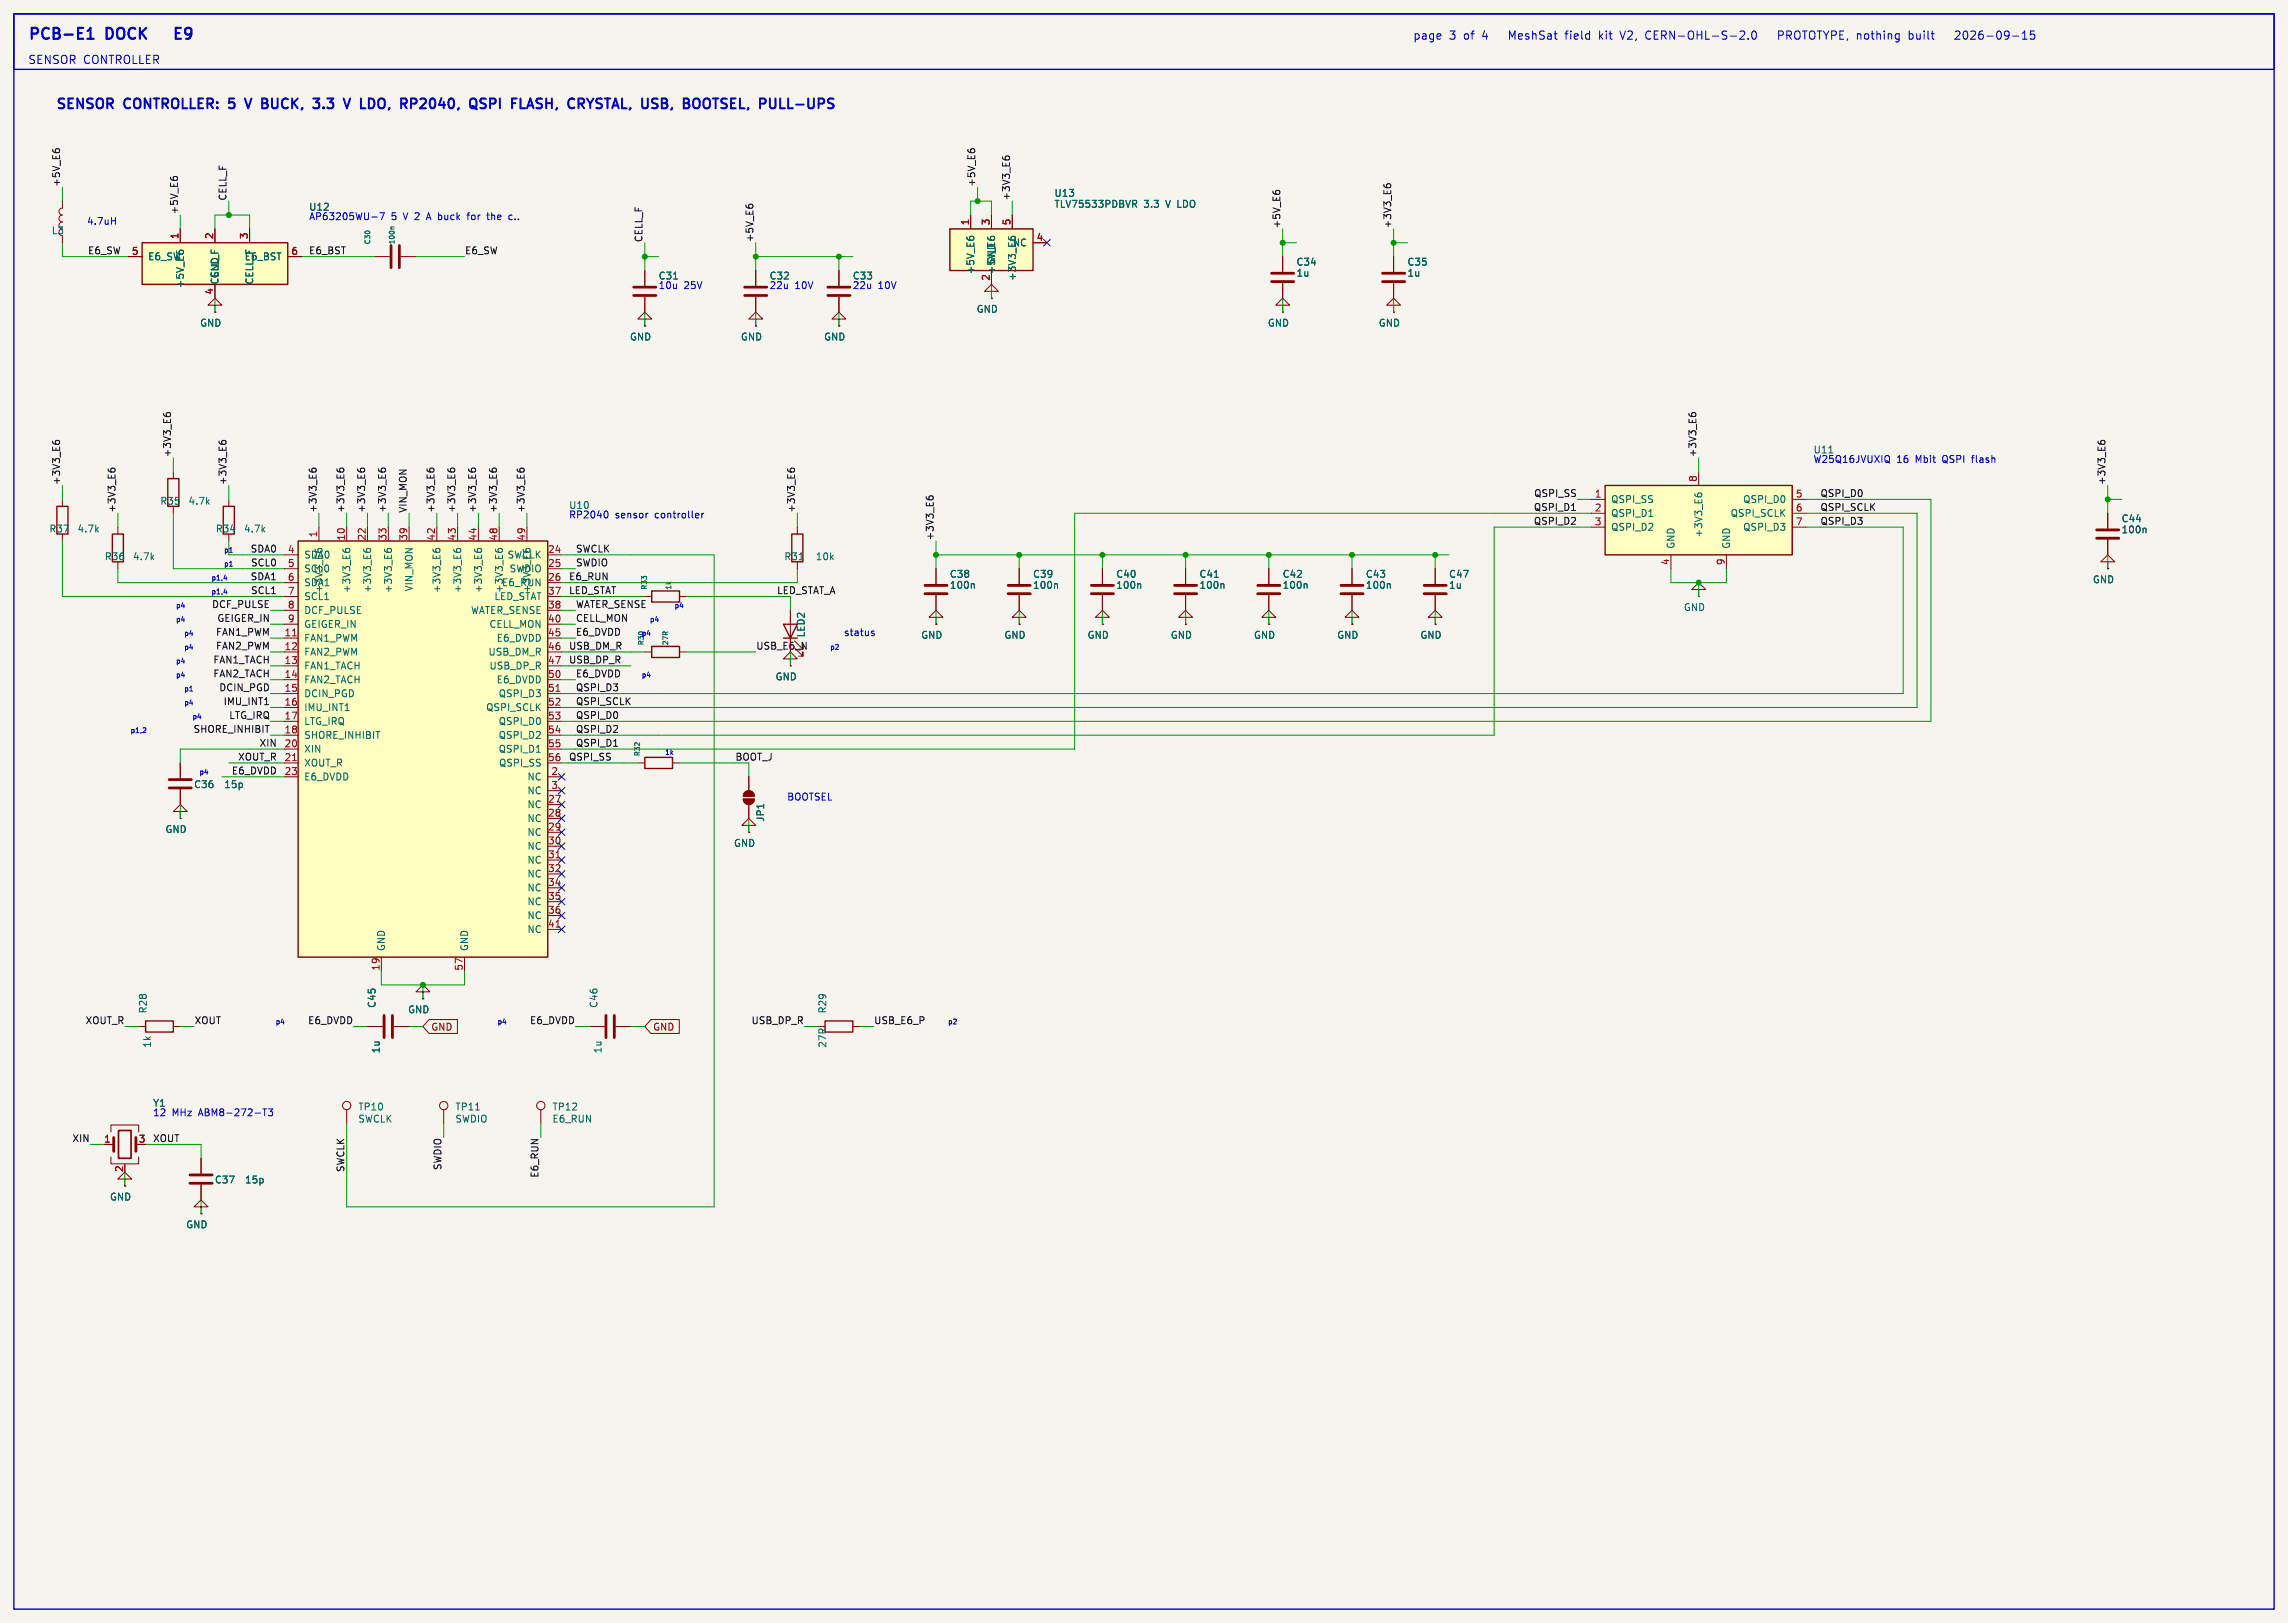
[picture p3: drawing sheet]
<svg xmlns="http://www.w3.org/2000/svg" width="419mm" height="297mm" viewBox="0 0 419 297" stroke-linecap="round" stroke-linejoin="round" font-family="sans-serif">
<defs><g id="words">
<g font-size="2.8" fill="#0000c2">
<text x="5.1" y="7.4">PCB-E1</text>
<text x="19.6" y="7.4">DOCK</text>
<text x="34.7" y="7.4">E9</text>
</g>
<g font-size="2.5" fill="#0000c2">
<text x="10.2" y="20.1">SENSOR</text>
<text x="22.9" y="20.1">CONTROLLER: 5</text>
<text x="46.6" y="20.1">V</text>
<text x="50.2" y="20.1">BUCK,</text>
<text x="60.5" y="20.1">3.3</text>
<text x="66.9" y="20.1">V</text>
<text x="70.5" y="20.1">LDO,</text>
<text x="78.6" y="20.1">RP2040,</text>
<text x="92" y="20.1">QSPI</text>
<text x="100.3" y="20.1">FLASH,</text>
<text x="111.4" y="20.1">CRYSTAL, USB,</text>
<text x="133.9" y="20.1">BOOTSEL,</text>
<text x="148.6" y="20.1">PULL-UPS</text>
</g>
<g font-size="2.1" fill="#0000c2">
<text x="5.1" y="11.8">SENSOR CONTROLLER</text>
<text x="258.8" y="7.4">page</text>
<text x="265.4" y="7.4">3</text>
<text x="268.2" y="7.4">of</text>
<text x="271.7" y="7.4">4</text>
<text x="277" y="7.4">MeshSat</text>
<text x="287.5" y="7.4">field</text>
<text x="293.8" y="7.4">kit</text>
<text x="297.9" y="7.4">V2,</text>
<text x="302.6" y="7.4">CERN-OHL-S-2.0</text>
<text x="327.4" y="7.4">PROTOTYPE, nothing</text>
<text x="351.6" y="7.4">built</text>
<text x="360.6" y="7.4">2026-09-15</text>
</g>
<g font-size="1.8" fill="#0f0f0f">
<text x="11.1" y="34.3" transform="rotate(-90 11.1 34.3)">+5V_E6</text>
<text x="178.7" y="34.3" transform="rotate(-90 178.7 34.3)">+5V_E6</text>
<text x="32.7" y="39.4" transform="rotate(-90 32.7 39.4)">+5V_E6</text>
<text x="41.6" y="36.8" transform="rotate(-90 41.6 36.8)">CELL_F</text>
<text x="185.1" y="36.8" transform="rotate(-90 185.1 36.8)">+3V3_E6</text>
<text x="234.6" y="41.9" transform="rotate(-90 234.6 41.9)">+5V_E6</text>
<text x="254.9" y="41.9" transform="rotate(-90 254.9 41.9)">+3V3_E6</text>
<text x="16" y="46.6">E6_SW</text>
<text x="56.5" y="46.6">E6_BST</text>
<text x="85.1" y="46.6">E6_SW</text>
<text x="117.8" y="44.5" transform="rotate(-90 117.8 44.5)">CELL_F</text>
<text x="138.1" y="44.5" transform="rotate(-90 138.1 44.5)">+5V_E6</text>
<text x="31.4" y="83.8" transform="rotate(-90 31.4 83.8)">+3V3_E6</text>
<text x="310.8" y="83.8" transform="rotate(-90 310.8 83.8)">+3V3_E6</text>
<text x="11.1" y="88.9" transform="rotate(-90 11.1 88.9)">+3V3_E6</text>
<text x="41.6" y="88.9" transform="rotate(-90 41.6 88.9)">+3V3_E6</text>
<text x="385.7" y="88.9" transform="rotate(-90 385.7 88.9)">+3V3_E6</text>
<text x="21.2" y="94" transform="rotate(-90 21.2 94)">+3V3_E6</text>
<text x="58.1" y="94" transform="rotate(-90 58.1 94)">+3V3_E6</text>
<text x="63.2" y="94" transform="rotate(-90 63.2 94)">+3V3_E6</text>
<text x="67" y="94" transform="rotate(-90 67 94)">+3V3_E6</text>
<text x="70.8" y="94" transform="rotate(-90 70.8 94)">+3V3_E6</text>
<text x="74.6" y="94" transform="rotate(-90 74.6 94)">VIN_MON</text>
<text x="79.7" y="94" transform="rotate(-90 79.7 94)">+3V3_E6</text>
<text x="83.5" y="94" transform="rotate(-90 83.5 94)">+3V3_E6</text>
<text x="87.3" y="94" transform="rotate(-90 87.3 94)">+3V3_E6</text>
<text x="91.1" y="94" transform="rotate(-90 91.1 94)">+3V3_E6</text>
<text x="96.2" y="94" transform="rotate(-90 96.2 94)">+3V3_E6</text>
<text x="145.7" y="94" transform="rotate(-90 145.7 94)">+3V3_E6</text>
<text x="280.9" y="93.6">QSPI_D1</text>
<text x="280.9" y="91.1">QSPI_SS</text>
<text x="333.4" y="91.1">QSPI_D0</text>
<text x="333.4" y="93.6">QSPI_SCLK</text>
<text x="45.8" y="101.3">SDA0</text>
<text x="105.4" y="101.3">SWCLK</text>
<text x="171.1" y="99.1" transform="rotate(-90 171.1 99.1)">+3V3_E6</text>
<text x="280.9" y="96.2">QSPI_D2</text>
<text x="333.4" y="96.2">QSPI_D3</text>
<text x="45.8" y="106.3">SDA1</text>
<text x="45.9" y="103.8">SCL0</text>
<text x="104.1" y="106.3">E6_RUN</text>
<text x="105.4" y="103.8">SWDIO</text>
<text x="38.7" y="111.4">DCF_PULSE</text>
<text x="39.7" y="114">GEIGER_IN</text>
<text x="45.9" y="108.9">SCL1</text>
<text x="104.1" y="108.9">LED_STAT</text>
<text x="105.4" y="111.4">WATER_SENSE</text>
<text x="105.4" y="114">CELL_MON</text>
<text x="39.5" y="116.5">FAN1_PWM</text>
<text x="39.5" y="119">FAN2_PWM</text>
<text x="104.1" y="119">USB_DM_R</text>
<text x="105.4" y="116.5">E6_DVDD</text>
<text x="138.4" y="119">USB_E6_N</text>
<text x="39" y="121.6">FAN1_TACH</text>
<text x="39" y="124.1">FAN2_TACH</text>
<text x="104.1" y="121.6">USB_DP_R</text>
<text x="105.4" y="124.1">E6_DVDD</text>
<text x="40.1" y="126.7">DCIN_PGD</text>
<text x="40.9" y="129.2">IMU_INT1</text>
<text x="41.9" y="131.7">LTG_IRQ</text>
<text x="105.4" y="131.7">QSPI_D0</text>
<text x="105.4" y="129.2">QSPI_SCLK</text>
<text x="105.4" y="126.7">QSPI_D3</text>
<text x="35.4" y="134.3">SHORE_INHIBIT</text>
<text x="47.5" y="136.8">XIN</text>
<text x="105.4" y="134.3">QSPI_D2</text>
<text x="105.4" y="136.8">QSPI_D1</text>
<text x="42.4" y="141.9">E6_DVDD</text>
<text x="43.5" y="139.4">XOUT_R</text>
<text x="104.1" y="139.4">QSPI_SS</text>
<text x="15.6" y="187.6">XOUT_R</text>
<text x="35.6" y="187.6">XOUT</text>
<text x="56.3" y="187.6">E6_DVDD</text>
<text x="97" y="187.6">E6_DVDD</text>
<text x="137.6" y="187.6">USB_DP_R</text>
<text x="160" y="187.6">USB_E6_P</text>
<text x="13.2" y="209.2">XIN</text>
<text x="27.9" y="209.2">XOUT</text>
<text x="63.2" y="214.7" transform="rotate(-90 63.2 214.7)">SWCLK</text>
<text x="80.9" y="214.3" transform="rotate(-90 80.9 214.3)">SWDIO</text>
<text x="98.7" y="215.7" transform="rotate(-90 98.7 215.7)">E6_RUN</text>
</g>
<g font-size="1.8" fill="#0000c2">
<text x="15.8" y="41.3">4.7uH</text>
<text x="56.5" y="40.4">AP63205WU-7</text>
<text x="71.7" y="40.4">5</text>
<text x="74" y="40.4">V 2</text>
<text x="78.7" y="40.4">A buck</text>
<text x="86.5" y="40.4">for</text>
<text x="90.4" y="40.4">the</text>
<text x="94.5" y="40.4">c..</text>
<text x="120.5" y="53">10u</text>
<text x="125.3" y="53">25V</text>
<text x="140.9" y="53">22u</text>
<text x="145.6" y="53">10V</text>
<text x="156.1" y="53">22u</text>
<text x="160.8" y="53">10V</text>
<text x="332.1" y="83.2">U11</text>
<text x="332.1" y="84.8">W25Q16JVUXIQ</text>
<text x="347.4" y="84.8">16</text>
<text x="351" y="84.8">Mbit</text>
<text x="356.1" y="84.8">QSPI</text>
<text x="361.7" y="84.8">flash</text>
<text x="104.1" y="95">RP2040</text>
<text x="104.1" y="93.4">U10</text>
<text x="112.7" y="95">sensor</text>
<text x="120.1" y="95">controller</text>
<text x="154.5" y="116.6">status</text>
<text x="144.1" y="146.7">BOOTSEL</text>
<text x="27.9" y="204.5">12</text>
<text x="31.5" y="204.5">MHz</text>
<text x="36.5" y="204.5">ABM8-272-T3</text>
</g>
<g font-size="1.8" fill="#006464">
<text x="56.5" y="38.8">U12</text>
<text x="193" y="36.2">U13</text>
<text x="193" y="38.2">TLV75533PDBVR</text>
<text x="209.5" y="38.2">3.3</text>
<text x="213.7" y="38.2">V LDO</text>
<text x="9.4" y="43.1">L3</text>
<text x="27" y="47.9">E6_SW</text>
<text x="44.7" y="47.9">E6_BST</text>
<text x="185.4" y="45.3">NC</text>
<text x="33.9" y="52.9" transform="rotate(-90 33.9 52.9)">+5V_E6</text>
<text x="40.2" y="52.2" transform="rotate(-90 40.2 52.2)">CELL_F</text>
<text x="40.2" y="51.1" transform="rotate(-90 40.2 51.1)">GND</text>
<text x="46.6" y="52.2" transform="rotate(-90 46.6 52.2)">CELL_F</text>
<text x="120.5" y="51.4">C31</text>
<text x="140.9" y="51.4">C32</text>
<text x="156.1" y="51.4">C33</text>
<text x="178.7" y="50.3" transform="rotate(-90 178.7 50.3)">+5V_E6</text>
<text x="182.5" y="50.3" transform="rotate(-90 182.5 50.3)">+5V_E6</text>
<text x="182.5" y="48.5" transform="rotate(-90 182.5 48.5)">GND</text>
<text x="186.3" y="51.5" transform="rotate(-90 186.3 51.5)">+3V3_E6</text>
<text x="237.4" y="50.9">1u</text>
<text x="237.4" y="48.8">C34</text>
<text x="257.7" y="50.9">1u</text>
<text x="257.7" y="48.8">C35</text>
<text x="178.8" y="57.5">GND</text>
<text x="36.6" y="60">GND</text>
<text x="115.3" y="62.5">GND</text>
<text x="135.6" y="62.5">GND</text>
<text x="150.9" y="62.5">GND</text>
<text x="232.1" y="60">GND</text>
<text x="252.5" y="60">GND</text>
<text x="29.3" y="92.6">R35</text>
<text x="34.4" y="92.6">4.7k</text>
<text x="295" y="92.3">QSPI_SS</text>
<text x="295" y="94.8">QSPI_D1</text>
<text x="316.9" y="94.8">QSPI_SCLK</text>
<text x="319.2" y="92.3">QSPI_D0</text>
<text x="388.5" y="95.8">C44</text>
<text x="8.9" y="97.7">R37</text>
<text x="14.1" y="97.7">4.7k</text>
<text x="39.4" y="97.7">R34</text>
<text x="44.6" y="97.7">4.7k</text>
<text x="295" y="97.4">QSPI_D2</text>
<text x="306.9" y="100.6" transform="rotate(-90 306.9 100.6)">GND</text>
<text x="312" y="98.5" transform="rotate(-90 312 98.5)">+3V3_E6</text>
<text x="317.1" y="100.6" transform="rotate(-90 317.1 100.6)">GND</text>
<text x="319.2" y="97.4">QSPI_D3</text>
<text x="388.5" y="97.8">100n</text>
<text x="19.1" y="102.8">R36</text>
<text x="24.3" y="102.8">4.7k</text>
<text x="55.6" y="102.5">SDA0</text>
<text x="55.6" y="105">SCL0</text>
<text x="55.6" y="107.5">SDA1</text>
<text x="91.9" y="107.5">E6_RUN</text>
<text x="92.9" y="102.5">SWCLK</text>
<text x="93.2" y="105">SWDIO</text>
<text x="143.6" y="102.8">R31</text>
<text x="149.3" y="102.8">10k</text>
<text x="173.9" y="106">C38</text>
<text x="189.1" y="106">C39</text>
<text x="204.4" y="106">C40</text>
<text x="219.6" y="106">C41</text>
<text x="234.8" y="106">C42</text>
<text x="250.1" y="106">C43</text>
<text x="265.3" y="106">C47</text>
<text x="383.3" y="107">GND</text>
<text x="55.6" y="110.1">SCL1</text>
<text x="55.6" y="112.6">DCF_PULSE</text>
<text x="64.4" y="108.7" transform="rotate(-90 64.4 108.7)">+3V3_E6</text>
<text x="68.2" y="108.7" transform="rotate(-90 68.2 108.7)">+3V3_E6</text>
<text x="72" y="108.7" transform="rotate(-90 72 108.7)">+3V3_E6</text>
<text x="75.8" y="108.4" transform="rotate(-90 75.8 108.4)">VIN_MON</text>
<text x="80.9" y="108.7" transform="rotate(-90 80.9 108.7)">+3V3_E6</text>
<text x="84.7" y="108.7" transform="rotate(-90 84.7 108.7)">+3V3_E6</text>
<text x="86.2" y="112.6">WATER_SENSE</text>
<text x="88.5" y="108.7" transform="rotate(-90 88.5 108.7)">+3V3_E6</text>
<text x="90.5" y="110.1">LED_STAT</text>
<text x="92.3" y="108.7" transform="rotate(-90 92.3 108.7)">+3V3_E6</text>
<text x="173.9" y="108">100n</text>
<text x="189.1" y="108">100n</text>
<text x="204.4" y="108">100n</text>
<text x="219.6" y="108">100n</text>
<text x="234.8" y="108">100n</text>
<text x="250.1" y="108">100n</text>
<text x="265.3" y="108">1u</text>
<text x="308.3" y="112.1">GND</text>
<text x="55.6" y="115.2">GEIGER_IN</text>
<text x="55.6" y="117.7">FAN1_PWM</text>
<text x="89.6" y="115.2">CELL_MON</text>
<text x="90.9" y="117.7">E6_DVDD</text>
<text x="147.6" y="116.8" transform="rotate(-90 147.6 116.8)">LED2</text>
<text x="168.6" y="117.2">GND</text>
<text x="183.9" y="117.2">GND</text>
<text x="199.1" y="117.2">GND</text>
<text x="214.4" y="117.2">GND</text>
<text x="229.6" y="117.2">GND</text>
<text x="244.8" y="117.2">GND</text>
<text x="260.1" y="117.2">GND</text>
<text x="55.6" y="120.2">FAN2_PWM</text>
<text x="55.6" y="122.8">FAN1_TACH</text>
<text x="55.6" y="125.3">FAN2_TACH</text>
<text x="89.4" y="120.2">USB_DM_R</text>
<text x="89.6" y="122.8">USB_DP_R</text>
<text x="90.9" y="125.3">E6_DVDD</text>
<text x="142" y="124.8">GND</text>
<text x="55.6" y="127.9">DCIN_PGD</text>
<text x="55.6" y="130.4">IMU_INT1</text>
<text x="89" y="130.4">QSPI_SCLK</text>
<text x="91.2" y="127.9">QSPI_D3</text>
<text x="55.6" y="132.9">LTG_IRQ</text>
<text x="55.6" y="135.5">SHORE_INHIBIT</text>
<text x="91.2" y="132.9">QSPI_D0</text>
<text x="91.2" y="135.5">QSPI_D2</text>
<text x="55.6" y="138">XIN</text>
<text x="55.6" y="140.6">XOUT_R</text>
<text x="55.6" y="143.1">E6_DVDD</text>
<text x="91.2" y="138">QSPI_D1</text>
<text x="91.3" y="140.6">QSPI_SS</text>
<text x="96.5" y="143.1">NC</text>
<text x="35.5" y="144.5">C36</text>
<text x="41" y="144.5">15p</text>
<text x="96.5" y="145.6">NC</text>
<text x="96.5" y="148.2">NC</text>
<text x="30.2" y="152.7">GND</text>
<text x="96.5" y="150.7">NC</text>
<text x="96.5" y="153.3">NC</text>
<text x="96.5" y="155.8">NC</text>
<text x="134.3" y="155.3">GND</text>
<text x="140.2" y="150.6" transform="rotate(-90 140.2 150.6)">JP1</text>
<text x="96.5" y="158.3">NC</text>
<text x="96.5" y="160.9">NC</text>
<text x="96.5" y="163.4">NC</text>
<text x="96.5" y="166">NC</text>
<text x="96.5" y="168.5">NC</text>
<text x="96.5" y="171">NC</text>
<text x="70.7" y="174.2" transform="rotate(-90 70.7 174.2)">GND</text>
<text x="86" y="174.2" transform="rotate(-90 86 174.2)">GND</text>
<text x="27.1" y="185.7" transform="rotate(-90 27.1 185.7)">R28</text>
<text x="69" y="184.7" transform="rotate(-90 69 184.7)">C45</text>
<text x="74.7" y="185.7">GND</text>
<text x="109.6" y="184.7" transform="rotate(-90 109.6 184.7)">C46</text>
<text x="151.5" y="185.7" transform="rotate(-90 151.5 185.7)">R29</text>
<text x="27.8" y="192" transform="rotate(-90 27.8 192)">1k</text>
<text x="151.5" y="192" transform="rotate(-90 151.5 192)">27R</text>
<text x="69.7" y="193" transform="rotate(-90 69.7 193)">1u</text>
<text x="110.4" y="193" transform="rotate(-90 110.4 193)">1u</text>
<text x="27.9" y="202.8">Y1</text>
<text x="65.5" y="203.5">TP10</text>
<text x="83.3" y="203.5">TP11</text>
<text x="101.1" y="203.5">TP12</text>
<text x="65.5" y="205.7">SWCLK</text>
<text x="83.3" y="205.7">SWDIO</text>
<text x="101.1" y="205.7">E6_RUN</text>
<text x="20" y="220">GND</text>
<text x="39.3" y="216.9">C37</text>
<text x="44.8" y="216.9">15p</text>
<text x="34" y="225.1">GND</text>
</g>
<g font-size="1.8" fill="#a90000">
<text x="177.5" y="41.3" transform="rotate(-90 177.5 41.3)">1</text>
<text x="181.4" y="41.3" transform="rotate(-90 181.4 41.3)">3</text>
<text x="185.2" y="41.3" transform="rotate(-90 185.2 41.3)">5</text>
<text x="24.1" y="46.7">5</text>
<text x="32.8" y="43.9" transform="rotate(-90 32.8 43.9)">1</text>
<text x="39.1" y="43.9" transform="rotate(-90 39.1 43.9)">2</text>
<text x="45.5" y="43.9" transform="rotate(-90 45.5 43.9)">3</text>
<text x="53.3" y="46.7">6</text>
<text x="189.8" y="44.2">4</text>
<text x="181.4" y="51.5" transform="rotate(-90 181.4 51.5)">2</text>
<text x="39.1" y="54" transform="rotate(-90 39.1 54)">4</text>
<text x="310.9" y="88.3" transform="rotate(-90 310.9 88.3)">8</text>
<text x="292" y="91.2">1</text>
<text x="292" y="93.7">2</text>
<text x="328.9" y="91.2">5</text>
<text x="328.9" y="93.7">6</text>
<text x="52.6" y="101.3">4</text>
<text x="58.2" y="98.5" transform="rotate(-90 58.2 98.5)">1</text>
<text x="63.2" y="99.1" transform="rotate(-90 63.2 99.1)">10</text>
<text x="67.1" y="99.1" transform="rotate(-90 67.1 99.1)">22</text>
<text x="70.9" y="99.1" transform="rotate(-90 70.9 99.1)">33</text>
<text x="74.7" y="99.1" transform="rotate(-90 74.7 99.1)">39</text>
<text x="79.8" y="99.1" transform="rotate(-90 79.8 99.1)">42</text>
<text x="83.6" y="99.1" transform="rotate(-90 83.6 99.1)">43</text>
<text x="87.4" y="99.1" transform="rotate(-90 87.4 99.1)">44</text>
<text x="91.2" y="99.1" transform="rotate(-90 91.2 99.1)">48</text>
<text x="96.3" y="99.1" transform="rotate(-90 96.3 99.1)">49</text>
<text x="100.3" y="101.3">24</text>
<text x="292" y="96.3">3</text>
<text x="328.9" y="96.3">7</text>
<text x="52.6" y="103.9">5</text>
<text x="52.6" y="106.4">6</text>
<text x="100.3" y="103.9">25</text>
<text x="100.3" y="106.4">26</text>
<text x="305.8" y="103.6" transform="rotate(-90 305.8 103.6)">4</text>
<text x="316" y="103.6" transform="rotate(-90 316 103.6)">9</text>
<text x="52.6" y="109">7</text>
<text x="52.6" y="111.5">8</text>
<text x="100.3" y="109">37</text>
<text x="100.3" y="111.5">38</text>
<text x="52" y="116.6">11</text>
<text x="52" y="119.1">12</text>
<text x="52.6" y="114">9</text>
<text x="100.3" y="114">40</text>
<text x="100.3" y="116.6">45</text>
<text x="100.3" y="119.1">46</text>
<text x="52" y="121.7">13</text>
<text x="52" y="124.2">14</text>
<text x="100.3" y="121.7">47</text>
<text x="100.3" y="124.2">50</text>
<text x="52" y="126.7">15</text>
<text x="52" y="129.3">16</text>
<text x="52" y="131.8">17</text>
<text x="100.3" y="126.7">51</text>
<text x="100.3" y="129.3">52</text>
<text x="100.3" y="131.8">53</text>
<text x="52" y="134.4">18</text>
<text x="52" y="136.9">20</text>
<text x="100.3" y="134.4">54</text>
<text x="100.3" y="136.9">55</text>
<text x="52" y="139.4">21</text>
<text x="52" y="142">23</text>
<text x="100.3" y="139.4">56</text>
<text x="100.9" y="142">2</text>
<text x="100.3" y="147.1">27</text>
<text x="100.3" y="149.6">28</text>
<text x="100.9" y="144.5">3</text>
<text x="100.3" y="152.1">29</text>
<text x="100.3" y="154.7">30</text>
<text x="100.3" y="157.2">31</text>
<text x="100.3" y="159.8">32</text>
<text x="100.3" y="162.3">34</text>
<text x="100.3" y="164.8">35</text>
<text x="100.3" y="167.4">36</text>
<text x="100.3" y="169.9">41</text>
<text x="69.6" y="177.8" transform="rotate(-90 69.6 177.8)">19</text>
<text x="84.8" y="177.8" transform="rotate(-90 84.8 177.8)">57</text>
<text x="19" y="209.3">1</text>
<text x="25.3" y="209.3">3</text>
<text x="22.6" y="214.7" transform="rotate(-90 22.6 214.7)">2</text>
</g>
<g font-size="1.8" fill="#009600">
<text x="142.2" y="108.9">LED_STAT_A</text>
<text x="134.6" y="139.4">BOOT_J</text>
</g>
<g font-size="1.8" fill="#840000">
<text x="78.9" y="188.9">GND</text>
<text x="119.5" y="188.9">GND</text>
</g>
<g font-size="1.3" fill="#006464">
<text x="68" y="44.9" transform="rotate(-90 68 44.9)">C30</text>
<text x="72.5" y="44.9" transform="rotate(-90 72.5 44.9)">100n</text>
<text x="118.7" y="108.1" transform="rotate(-90 118.7 108.1)">R33</text>
<text x="123.2" y="108.1" transform="rotate(-90 123.2 108.1)">1k</text>
<text x="118.1" y="118.3" transform="rotate(-90 118.1 118.3)">R30</text>
<text x="122.6" y="118.3" transform="rotate(-90 122.6 118.3)">27R</text>
<text x="117.4" y="138.6" transform="rotate(-90 117.4 138.6)">R32</text>
</g>
<g font-size="1.3" fill="#0000c2">
<text x="41" y="101.2">p1</text>
<text x="38.6" y="106.3">p1,4</text>
<text x="41" y="103.8">p1</text>
<text x="32.2" y="111.4">p4</text>
<text x="32.2" y="113.9">p4</text>
<text x="38.6" y="108.9">p1,4</text>
<text x="119" y="113.9">p4</text>
<text x="123.5" y="111.4">p4</text>
<text x="33.7" y="119">p4</text>
<text x="33.7" y="116.5">p4</text>
<text x="117.5" y="116.5">p4</text>
<text x="152" y="119">p2</text>
<text x="32.2" y="124.1">p4</text>
<text x="32.2" y="121.6">p4</text>
<text x="117.5" y="124.1">p4</text>
<text x="33.7" y="129.2">p4</text>
<text x="33.7" y="126.7">p1</text>
<text x="35.2" y="131.7">p4</text>
<text x="23.8" y="134.3">p1,2</text>
<text x="36.4" y="141.9">p4</text>
<text x="121.7" y="138.3">1k</text>
<text x="50.4" y="187.6">p4</text>
<text x="91" y="187.6">p4</text>
<text x="173.6" y="187.6">p2</text>
</g>
</g></defs>
<path d="M0 -.1h419.1v297.3h-419.1z" fill="#f5f4ef" stroke="#f5f4ef" stroke-width=".18"/>
<g fill="none" stroke="#840000" stroke-width=".18">
<path d="M118.1 58.4h1.3l-1.3-1.2-1.3 1.2h1.3v1.3M118.1 59.7h.1M118.1 49.5v2.8M118.1 54.4v2.8M138.4 58.4h1.3l-1.3-1.2-1.2 1.2h1.2v1.3M138.4 59.7h.1M138.4 49.5v2.8M138.4 54.4v2.8M41.9 91.4v1.3M41.9 97.8v1.3M118.1 109.2h1.3M118.1 119.4h1.3"/>
<path d="M124.5 109.2h1.2M124.5 119.4h1.2M144.8 111.8v7.6M145.5 118.6l1.6 1.5v-.7v.7h-.8M171.4 104.1v2.8M171.4 109v2.8M186.7 113h1.3l-1.3-1.2-1.3 1.2h1.3v1.3M186.7 114.3h.1M186.7 104.1v2.8M186.7 109v2.8M201.9 113h1.3l-1.3-1.2-1.2 1.2h1.2v1.3M201.9 114.3h.1"/>
<path d="M201.9 104.1v2.8M201.9 109v2.8M217.2 113h1.2l-1.2-1.2-1.3 1.2h1.3v1.3M217.2 114.3h.1M217.2 104.1v2.8M217.2 109v2.8M232.4 113h1.3l-1.3-1.2-1.3 1.2h1.3v1.3M232.4 114.3h.1M232.4 104.1v2.8M232.4 109v2.8M247.6 113h1.3l-1.3-1.2-1.2 1.2h1.2v1.3M247.6 114.3h.1"/>
<path d="M247.6 104.1v2.8M247.6 109v2.8M33 139.7v2.8M116.8 139.7h1.3M123.2 139.7h1.3M33 148.6h1.3l-1.3-1.3-1.3 1.3h1.3v1.3M33 149.9h.1M33 144.5v2.8M19 209.6h1.8M20.3 207.3v-1.3h5.1v1.3M20.3 211.8v1.3h5.1v-1.3M22.9 215.9h1.2l-1.2-1.3-1.3 1.3h1.3v1.3"/>
<path d="M22.9 217.2h.1M22.9 213.1v.3M99.1 203.2v2.5"/>
<circle cx="99.1" cy="202.4" r=".76"/>
</g>
<g fill="none" stroke="#840000" stroke-width=".51">
<path d="M116.1 52.6h4M116.1 54.1h4M136.4 52.6h4.1M136.4 54.1h4.1M169.4 107.2h4.1M169.4 108.7h4.1M184.7 107.2h4M184.7 108.7h4M199.9 107.2h4.1M199.9 108.7h4.1M215.1 107.2h4.1M215.1 108.7h4.1"/>
<path d="M230.4 107.2h4M230.4 108.7h4M245.6 107.2h4.1M245.6 108.7h4.1M31 142.7h4.1M31 144.3h4.1M20.8 208.3v2.5M24.9 208.3v2.5"/>
</g>
<path d="M21.7 207h2.3v5.1h-2.3z" fill="none" stroke="#840000" stroke-width=".3"/>
<path d="M40.9 92.7h2v5.1h-2zM119.4 108.2h5.1v2h-5.1zM119.4 118.4h5.1v2h-5.1zM143.5 114.3h2.5l-1.2 2.5zM143.5 116.8h2.5M118.1 138.7h5.1v2h-5.1z" fill="none" stroke="#840000" stroke-width=".25"/>
<path d="M123.4 51.1h.7M178.3 106.9l.2 .2v.6M193.5 106.9l.2 .2v.6M208.8 106.9l.1 .2v.6M222.4 105.7h.8M224 106.9l.2 .2v.6M239.2 106.9l.2 .2v.6M254.5 106.9l.2 .2v.6" fill="none" stroke="#006464" stroke-width=".18"/>
<path d="M54.6 99.1h45.7v76.2h-45.7z" fill="#ffffc2"/>
<path d="M30.7 87.6h2.1v5.1h-2.1zM54.6 99.1h45.7v76.2h-45.7z" fill="none" stroke="#840000" stroke-width=".25"/>
<g fill="none" stroke="#840000" stroke-width=".18">
<path d="M39.4 55.9h1.2l-1.2-1.3-1.3 1.3h1.3v1.3M39.4 57.2h.1M31.7 86.4v1.2M31.7 92.7v1.3M58.4 96.5v2.6M63.5 96.5v2.6M67.3 96.5v2.6M71.1 96.5v2.6M74.9 96.5v2.6M80 96.5v2.6M83.8 96.5v2.6M87.6 96.5v2.6"/>
<path d="M91.4 96.5v2.6M96.5 96.5v2.6M52.1 101.6h2.5M52.1 104.1h2.5M52.1 106.7h2.5M52.1 109.2h2.5M52.1 111.8h2.5M52.1 114.3h2.5M52.1 116.8h2.5M52.1 119.4h2.5M100.3 101.6h2.6M100.3 104.1h2.6"/>
<path d="M100.3 106.7h2.6M100.3 109.2h2.6M100.3 111.8h2.6M100.3 114.3h2.6M100.3 116.8h2.6M100.3 119.4h2.6M52.1 121.9h2.5M52.1 124.5h2.5M52.1 127h2.5M52.1 129.5h2.5M52.1 132.1h2.5M52.1 134.6h2.5"/>
<path d="M52.1 137.2h2.5M52.1 139.7h2.5M100.3 121.9h2.6M100.3 124.5h2.6M100.3 127h2.6M100.3 129.5h2.6M100.3 132.1h2.6M100.3 134.6h2.6M100.3 137.2h2.6M100.3 139.7h2.6M52.1 142.2h2.5M100.3 142.2h2.6"/>
<path d="M100.3 144.8h2.6M100.3 147.3h2.6M100.3 149.9h2.6M100.3 152.4h2.6M100.3 154.9h2.6M100.3 157.5h2.6M69.8 175.3v2.5M85.1 175.3v2.5M100.3 160h2.6M100.3 162.6h2.6M100.3 165.1h2.6M100.3 167.6h2.6"/>
<path d="M100.3 170.2h2.6M77.5 181.6h1.2l-1.2-1.3-1.3 1.3h1.3v1.3M77.5 182.9h.1"/>
</g>
<path d="M53.6 116.4h.7M53.6 139.3h.7M101.8 126.6h.8M101.8 157.1h.8M101.8 169.8h.8" fill="none" stroke="#a90000" stroke-width=".18"/>
<g fill="none" stroke="#006464" stroke-width=".18">
<path d="M57.7 100.5v.3M58.2 100.7l.3-.3h.3l.2 .3M58.5 107.3v1M59 105.3l-1.3 .4M59.1 102.5v1M62.8 100.5l.1 .4M63.3 100.9v-.2l.2-.3 .5 .1 .1 .4M66.6 100.5l.1 .4M67.1 100.9v-.2l.2-.3 .5 .1 .1 .4M70.4 100.5l.1 .4M70.9 100.9v-.2l.3-.3 .4 .1 .1 .4M79.3 100.5l.1 .4"/>
<path d="M79.8 100.9v-.2l.2-.3 .5 .1 .1 .4M83.1 100.5l.1 .4M83.6 100.9v-.2l.3-.3 .4 .1 .1 .4M86.9 100.5l.1 .4M87.4 100.9v-.2l.3-.3 .4 .1 .1 .4M90.7 100.5l.1 .4M91.2 100.9v-.2l.3-.3 .4 .1 .1 .4M95.8 108.5l.1 .1M95.8 100.5v.3M96.3 108.5h.7M96.3 100.7l.3-.3h.3l.2 .3M97.1 105.3l-1.3 .4"/>
<path d="M97.2 102.5v1"/>
</g>
<path d="M26 44.5h26.7v7.6h-26.7z" fill="#ffffc2"/>
<path d="M26 44.5h26.7v7.6h-26.7zM20.6 97.8h2v5.1h-2zM151.1 186.9h5.1v2.1h-5.1z" fill="none" stroke="#840000" stroke-width=".25"/>
<g fill="none" stroke="#840000" stroke-width=".18">
<path d="M23.5 47h2.5M33 41.9v2.6M39.4 41.9v2.6M39.4 52.1v2.5M45.7 41.9v2.6M52.7 47h2.5M255.3 47v2.8M255.3 51.8v2.8M21.6 96.5v1.3M21.6 102.9v1.2M171.4 113h1.3l-1.3-1.2-1.2 1.2h1.2v1.3M171.4 114.3h.1"/>
<path d="M311.1 108h1.3l-1.3-1.3-1.2 1.3h1.2v1.2M311.1 109.2h.1M386.1 102.9h1.2l-1.2-1.3-1.3 1.3h1.3v1.2M386.1 104.1h.1M67.3 188h2.8M72.1 188h2.8M107.9 188h2.8M112.8 188h2.8M149.9 188h1.2M156.2 188h1.3M63.5 203.2v2.5M81.3 203.2v2.5"/>
<circle cx="63.5" cy="202.4" r=".76"/>
<circle cx="81.3" cy="202.4" r=".76"/>
</g>
<path d="M32.3 45.9v.3M32.8 46l.3-.2h.3l.2 .2M87.1 203.2h.7" fill="none" stroke="#006464" stroke-width=".18"/>
<path d="M253.2 50h4.1M253.2 51.6h4.1M70.4 185.9v4.1M71.9 185.9v4.1M111 185.9v4.1M112.5 185.9v4.1" fill="none" stroke="#840000" stroke-width=".51"/>
<path d="M294 88.9h34.3v12.7h-34.3z" fill="#ffffc2"/>
<path d="M10.4 92.7h2v5.1h-2zM145 97.8h2.1v5.1h-2.1zM294 88.9h34.3v12.7h-34.3zM26.7 186.9h5v2.1h-5z" fill="none" stroke="#840000" stroke-width=".25"/>
<g fill="none" stroke="#840000" stroke-width=".18">
<path d="M153.7 58.4h1.2l-1.2-1.2-1.3 1.2h1.3v1.3M153.7 59.7h.1M153.7 49.5v2.8M153.7 54.4v2.8M181.6 53.3h1.3l-1.3-1.2-1.3 1.2h1.3v1.3M181.6 54.6h.1M234.9 55.9h1.3l-1.3-1.3-1.2 1.3h1.2v1.3M234.9 57.2h.1M234.9 47v2.8M234.9 51.8v2.8M255.3 55.9h1.2l-1.2-1.3-1.3 1.3h1.3v1.3M255.3 57.2h.1"/>
<path d="M11.4 91.4v1.3M11.4 97.8v1.3M146 96.5v1.3M291.5 91.4h2.5M291.5 94h2.5M291.5 96.5h2.5M311.1 86.4v2.5M328.3 91.4h2.5M328.3 94h2.5M328.3 96.5h2.5M386.1 94v2.8M386.1 98.8v2.8"/>
<path d="M146 102.9v1.2M262.9 113h1.3l-1.3-1.2-1.3 1.2h1.3v1.3M262.9 114.3h.1M262.9 104.1v2.8M262.9 109v2.8M306.1 101.6v2.5M316.2 101.6v2.5M144.8 120.7h1.2l-1.2-1.3-1.3 1.3h1.3v1.2M144.8 121.9h.1M136.1 146.3h2.1a1.02 1.02 0 0 1-1 1 1.02 1.02 0 0 1-1.1-1zM136.4 145.1a1.02 1.02 0 0 1 1.1-.2 1.02 1.02 0 0 1 .7 .9h-2.1zM137.2 151.1h1.2l-1.2-1.2-1.3 1.2h1.3v1.3"/>
<path d="M137.2 152.4h.1M137.2 142.2v2.6M137.2 147.3v2.6M25.4 188h1.3M31.7 188h1.3M36.8 212.1v2.8M36.8 216.9v2.8M36.8 221h1.3l-1.3-1.3-1.2 1.3h1.2v1.3M36.8 222.3h.1"/>
</g>
<path d="M310.5 90.4v.3M310.9 90.7v-.2l.3-.2h.4l.1 .4M392.9 96.7l.2 .2v.7M146.4 102.5h.7" fill="none" stroke="#006464" stroke-width=".18"/>
<path d="M151.6 52.6h4.1M151.6 54.1h4.1M232.9 50h4.1M232.9 51.6h4.1M384 97h4.1M384 98.6h4.1M260.9 107.2h4M260.9 108.7h4M34.8 215.1h4.1M34.8 216.7h4.1" fill="none" stroke="#840000" stroke-width=".51"/>
<g fill="#840000" stroke="#840000" stroke-width=".18">
<path d="M136.4 145.1a1.02 1.02 0 0 1 1.1-.2 1.02 1.02 0 0 1 .7 .9h-2.1z"/>
<path d="M136.1 146.3h2.1a1.02 1.02 0 0 1-1 1 1.02 1.02 0 0 1-1.1-1z"/>
</g>
<path d="M174 41.9h15.2v7.6h-15.2z" fill="#ffffc2"/>
<path d="M174 41.9h15.2v7.6h-15.2z" fill="none" stroke="#840000" stroke-width=".25"/>
<g fill="none" stroke="#840000" stroke-width=".18">
<path d="M11.4 36.8v1.3a.64 .64 0 0 0-.6 .6 .64 .64 0 0 0 .6 .7 .64 .64 0 0 0-.6 .6 .64 .64 0 0 0 .6 .6 .64 .64 0 0 0-.6 .7 .64 .64 0 0 0 .6 .6M177.8 39.4v2.5M181.6 39.4v2.5M185.4 39.4v2.5M11.4 43.2v1.3M23.5 47h2.5M33 41.9v2.6M39.4 57.2h.1M39.4 41.9v2.6M39.4 52.1v2.5M45.7 41.9v2.6M52.7 47h2.5"/>
<path d="M68.6 47h2.8M73.4 47h2.8M118.1 59.7h.1M118.1 49.5v2.8M118.1 54.4v2.8M138.4 59.7h.1M138.4 49.5v2.8M138.4 54.4v2.8M153.7 59.7h.1M153.7 49.5v2.8M153.7 54.4v2.8M181.6 54.6h.1"/>
<path d="M181.6 49.5v2.6M189.2 44.5h2.6M234.9 57.2h.1M234.9 47v2.8M234.9 51.8v2.8M255.3 57.2h.1M255.3 47v2.8M255.3 51.8v2.8M386.1 94v2.8M386.1 98.8v2.8M144.8 111.8v2.5M144.8 116.8v2.6"/>
<path d="M171.4 114.3h.1M171.4 104.1v2.8M171.4 109v2.8M186.7 114.3h.1M186.7 104.1v2.8M186.7 109v2.8M201.9 114.3h.1M201.9 104.1v2.8M201.9 109v2.8M217.2 114.3h.1M217.2 104.1v2.8M217.2 109v2.8"/>
<path d="M232.4 114.3h.1M232.4 104.1v2.8M232.4 109v2.8M247.6 114.3h.1M247.6 104.1v2.8M247.6 109v2.8M262.9 114.3h.1M262.9 104.1v2.8M262.9 109v2.8M386.1 104.1h.1M33 139.7v2.8M144.8 121.9h.1"/>
<path d="M33 149.9h.1M33 144.5v2.8M137.2 152.4h.1M137.2 142.2v2.6M137.2 147.3v2.6M67.3 188h2.8M72.1 188h2.8M77.5 182.9h.1M78.6 186.7h5.2v2.5h-5.2l-1.1-1.2zM119.2 186.7h5.2v2.5h-5.2l-1.1-1.2zM19 209.6h1.3M22.9 217.2h.1"/>
<path d="M36.8 212.1v2.8M36.8 216.9v2.8M36.8 222.3h.1"/>
</g>
<g fill="none" stroke="#006464" stroke-width=".18">
<path d="M207.5 36.7h.5l.2 .2-.1 .4-.6 .1M207.8 37.4l.4 .6M32.3 45.9v.3M32.8 46l.3-.2h.3l.2 .2M72.2 41.6h-.5l-.1 .2M123.4 51.1h.7M177.1 43.4v.2M177.6 43.5l.2-.2h.3l.3 .2M180.9 43.4v.2M181.4 43.5l.2-.2h.3l.3 .2M184.7 43.4l.1 .4M185.2 43.5l.3-.2h.3l.2 .2"/>
<path d="M392.9 96.7l.2 .2v.7M178.3 106.9l.2 .2v.6M193.5 106.9l.2 .2v.6M208.8 106.9l.1 .2v.6M222.4 105.7h.8M224 106.9l.2 .2v.6M239.2 106.9l.2 .2v.6M254.5 106.9l.2 .2v.6"/>
</g>
<path d="M71.6 45v4M73.2 45v4" fill="none" stroke="#840000" stroke-width=".51"/>
<g fill="none" stroke="#0f0f0f" stroke-width=".18">
<path d="M9.6 27.4v.2M10.1 27.5l.3-.3h.3l.2 .3M31.2 32.4v.3M31.7 32.6l.3-.3h.3l.2 .3M136.6 37.5v.3M137.1 37.6l.3-.2h.3l.2 .2M177.3 27.4v.2M177.8 27.5l.2-.3h.3l.3 .3M183.6 28.7l.1 .3M184.1 29v-.2l.3-.2h.4l.1 .4M233.2 35v.2M233.7 35.1l.2-.2h.3l.2 .2"/>
<path d="M253.5 33.8v.3M254 34.1v-.2l.2-.3 .4 .1 .2 .4M30 75.7v.3M30.5 76v-.2l.2-.2h.4l.1 .4M309.4 75.7v.3M309.9 76v-.2l.2-.2h.4l.1 .4M9.6 80.8l.1 .3M10.1 81.1v-.2l.3-.3 .4 .1 .1 .4M19.8 85.8l.1 .4M20.3 86.2v-.2l.2-.3 .5 .1 .1 .4M40.1 80.8l.1 .3M40.6 81.1v-.2l.3-.3 .4 .1 .1 .4"/>
<path d="M56.6 85.8l.1 .4M57.1 86.2v-.2l.3-.3 .4 .1 .1 .4M61.7 85.8l.1 .4M62.2 86.2v-.2l.2-.3 .5 .1 .1 .4M65.5 85.8l.1 .4M66 86.2v-.2l.3-.3 .4 .1 .1 .4M69.3 85.8l.1 .4M69.8 86.2v-.2l.3-.3 .4 .1 .1 .4M78.2 85.8l.1 .4M78.7 86.2v-.2l.3-.3 .4 .1 .1 .4M82 85.8l.1 .4M82.5 86.2v-.2l.3-.3 .4 .1 .1 .4"/>
<path d="M85.8 85.8l.1 .4M86.3 86.2v-.2l.3-.3 .4 .1 .1 .4M89.7 85.8v.4M90.1 86.2v-.2l.3-.3 .4 .1 .1 .4M94.7 85.8l.1 .4M95.2 86.2v-.2l.3-.3 .4 .1 .1 .4M144.3 85.8v.4M144.8 86.2v-.2l.2-.3 .4 .1 .1 .4M169.7 90.9v.4M170.2 91.3v-.3l.2-.2 .4 .1 .1 .4M384.3 80.8l.1 .3M384.8 81.1v-.2l.2-.3 .4 .1 .2 .4"/>
</g>
<g fill="none" stroke="#009600" stroke-width=".18">
<path d="M11.4 34.3v2.5M33 39.4v2.5M41.9 36.8v2.6M177.8 39.4v-2.6h3.8v2.6M179.1 34.3v2.5M185.4 36.8v2.6M11.4 44.5v2.5h12.1M39.4 41.9v-2.5h6.3v2.5M39.4 54.6v2.6M55.2 47h13.4M76.2 47h8.9M118.1 47h2.5"/>
<path d="M118.1 44.5v5M118.1 57.2v2.5M138.4 44.5v5M138.4 57.2v2.5M138.4 47h17.8M153.7 47v2.5M153.7 57.2v2.5M181.6 52.1v2.5M234.9 44.5h2.6M234.9 41.9v5.1M234.9 54.6v2.6M255.3 44.5h2.5"/>
<path d="M255.3 41.9v5.1M255.3 54.6v2.6M11.4 88.9v2.5M11.4 99.1v10.1h40.7M21.6 94v2.5M31.7 83.8v2.6M31.7 94v10.1h20.4M41.9 88.9v2.5M41.9 99.1v2.5h10.2M58.4 94v2.5M63.5 94v2.5M67.3 94v2.5"/>
<path d="M71.1 94v2.5M74.9 94v2.5M80 94v2.5M83.8 94v2.5M87.6 94v2.5M91.4 94v2.5M96.5 94v2.5M146 94v2.5M171.4 99.1v5M288.9 91.4h2.6M291.5 94h-94.7v43.2h-93.9M291.5 96.5h-17.8v38.1h-170.8"/>
<path d="M311.1 83.8v2.6M330.8 91.4h22.9v40.7h-250.8M330.8 96.5h17.8v30.5h-245.7M330.8 94h20.3v35.5h-248.2M386.1 91.4h2.5M386.1 88.9v5.1M21.6 104.1v2.6h30.5M49.5 119.4h2.6M49.5 111.8h2.6M49.5 114.3h2.6M49.5 116.8h2.6M102.9 104.1h2.5"/>
<path d="M102.9 101.6h27.9v119.4h-67.3v-15.3M102.9 119.4h15.2M102.9 109.2h15.2M102.9 111.8h2.5M102.9 114.3h2.5M102.9 116.8h2.5M125.7 119.4h12.7M125.7 109.2h16.5M144.8 109.2v2.6M144.8 119.4v2.5M146 104.1v2.6h-43.1M171.4 101.6h94"/>
<path d="M171.4 111.8v2.5M186.7 101.6v2.5M186.7 111.8v2.5M201.9 101.6v2.5M201.9 111.8v2.5M217.2 101.6v2.5M217.2 111.8v2.5M232.4 101.6v2.5M232.4 111.8v2.5M247.6 101.6v2.5M247.6 111.8v2.5M262.9 101.6v2.5"/>
<path d="M262.9 111.8v2.5M306.1 104.1v2.6h10.1v-2.6M311.1 106.7v2.5M386.1 101.6v2.5M41.9 139.7h10.2M49.5 124.5h2.6M49.5 127h2.6M49.5 129.5h2.6M49.5 132.1h2.6M49.5 134.6h2.6M49.5 121.9h2.6M52.1 137.2h-19.1v2.5"/>
<path d="M102.9 139.7h13.9M102.9 124.5h2.5M102.9 121.9h12.7M124.5 139.7h10.1M137.2 139.7v2.5M33 147.3v2.6M40.6 142.2h11.5M137.2 149.9v2.5M69.8 177.8v2.5h15.3v-2.5M22.9 188h2.5M33 188h2.6M64.8 188h2.5"/>
<path d="M74.9 188h2.6M77.5 180.3v2.6M105.4 188h2.5M115.6 188h2.5M147.3 188h2.6M157.5 188h2.5M16.5 209.6h2.5M22.9 214.6v2.6M26.7 209.6h10.1v2.5M36.8 219.7v2.6M81.3 205.7v2.6M99.1 205.7v2.6"/>
</g>
<g fill="none" stroke="#000084" stroke-width=".18">
<path d="M191.2 43.8l1.2 1.3M192.4 43.8l-1.2 1.3M102.3 159.4l1.2 1.2M102.3 141.6l1.2 1.2M102.3 156.9l1.2 1.2M102.3 154.3l1.2 1.2M102.3 151.8l1.2 1.2M102.3 149.3l1.2 1.2M102.3 146.7l1.2 1.2M102.3 144.2l1.2 1.2M103.5 159.4l-1.2 1.2M103.5 141.6l-1.2 1.2"/>
<path d="M103.5 156.9l-1.2 1.2M103.5 154.3l-1.2 1.2M103.5 151.8l-1.2 1.2M103.5 149.3l-1.2 1.2M103.5 146.7l-1.2 1.2M103.5 144.2l-1.2 1.2M102.3 169.6l1.2 1.2M102.3 167l1.2 1.2M102.3 164.5l1.2 1.2M102.3 162l1.2 1.2M103.5 169.6l-1.2 1.2M103.5 167l-1.2 1.2"/>
<path d="M103.5 164.5l-1.2 1.2M103.5 162l-1.2 1.2"/>
</g>
<g fill="none" stroke="#0000c2" stroke-width=".18">
<path d="M286.7 6.2h.5M293 5.7v1.5M293.2 6.6l.4 .6M293.6 6.2l-.6 .5M296.7 5.7l.5 1.5M301.5 6.8l.2 .3 .4 .1M302.1 5.7h-.4l-.2 .3M320.2 7v.2M321 5.8l.2-.1a.8 .8 0 0 1 .5 .7 .8 .8 0 0 1-.5 .8l-.2-.2-.1-.4zM325.8 6.5l.7-.1 .2-.2-.1-.4-.2-.1h-.6v1.5M349.7 6.2h.5l.2 .3v.4l-.1 .2h-.6M349.7 5.7v1.5"/>
<path d="M358.2 5.8l.5-.1 .2 .1 .1 .3-.9 1.1h.9M359.9 5.7a.94 .94 0 0 0 0 1.5M372.7 5.7h-.8v.7l.2-.2 .5 .1 .1 .2v.5l-.3 .2-.5-.2M21.1 39.8v1.3M68.1 39.7h1M69.6 39h.8l-.5 1.2M85.5 39.4h.5M86 39l-.3 .1v1.1M89.2 39.4h.4M89.3 39v1l.3 .2M93.3 39.4h.5M20.4 40.4h.7"/>
<path d="M93.3 40.2h.5M111.1 93.6a.79 .79 0 0 1 0 1.2M118.6 94h.1M127.9 94.1l.1 .2-.6 .1M128.6 94v.8M128.9 94l-.3 .2M345.9 83.5a.9 .9 0 0 1 0 1.1l.3 .2M41 108.5h.6M41 105.9h.6M42 101.1h.6M42 103.7h.6M159.7 115.9l.5 .3-.1 .1-.4 .1"/>
<path d="M159.7 115.6h.4M26.6 133.3l.1 .3-.5 .6h.5M34.8 126.5h.5M48.1 203h.7M48.5 203v1.3M49.1 203h.8l-.4 .5 .4 .1v.6l-.2 .1-.6-.1"/>
</g>
<path d="M16 7.1h1.2M16 5.7l.6-.6v2M32.2 6.1h.7M33.2 5.1h-1v2h1" fill="none" stroke="#0000c2" stroke-width=".4"/>
<g fill="none" stroke="#0000c2" stroke-width=".36">
<path d="M44.9 18l.6 1.8 .6-1.8M59.3 19.7v.1M69.3 19.2a.6 .6 0 0 0 .8 .6M70.1 18a.6 .6 0 0 0-.8 .6M77.1 18.1l.6-.1 .2 .2M77.9 18.8l-1 1h1.1M89.8 19h.7a.49 .49 0 0 0 .3-.5 .49 .49 0 0 0-.3-.5h-.7v1.8M98.6 18l.7 .1M98.6 18.9a.66 .66 0 0 1 .7 .4l-.2 .4-.6 .1M110 18l.3 .1M110.1 19.1l.2 .2-.2 .4M132.3 18.1h.8"/>
<path d="M132.3 18.8l.2 .1a.66 .66 0 0 1 .6 .4v.4l-.3 .1-.7-.1"/>
</g>
<path d="M2.5 2.5h414.1v292.1h-414.1zM2.5 2.5h414.1v10.2h-414.1z" fill="none" stroke="#0000c2" stroke-width=".25"/>
<g fill="#009600" stroke="#009600" stroke-width=".18">
<circle cx="41.9" cy="39.4" r=".46"/>
<circle cx="179.1" cy="36.8" r=".46"/>
<circle cx="255.3" cy="44.5" r=".46"/>
<circle cx="153.7" cy="47" r=".46"/>
<circle cx="118.1" cy="47" r=".46"/>
<circle cx="138.4" cy="47" r=".46"/>
<circle cx="311.1" cy="106.7" r=".46"/>
<circle cx="386.1" cy="91.4" r=".46"/>
<circle cx="77.5" cy="180.3" r=".46"/>
<circle cx="171.4" cy="101.6" r=".46"/>
<circle cx="186.7" cy="101.6" r=".46"/>
<circle cx="201.9" cy="101.6" r=".46"/>
<circle cx="217.2" cy="101.6" r=".46"/>
<circle cx="232.4" cy="101.6" r=".46"/>
<circle cx="247.6" cy="101.6" r=".46"/>
<circle cx="262.9" cy="101.6" r=".46"/>
<circle cx="234.9" cy="44.5" r=".46"/>
</g>
<use href="#words"/>
</svg>
